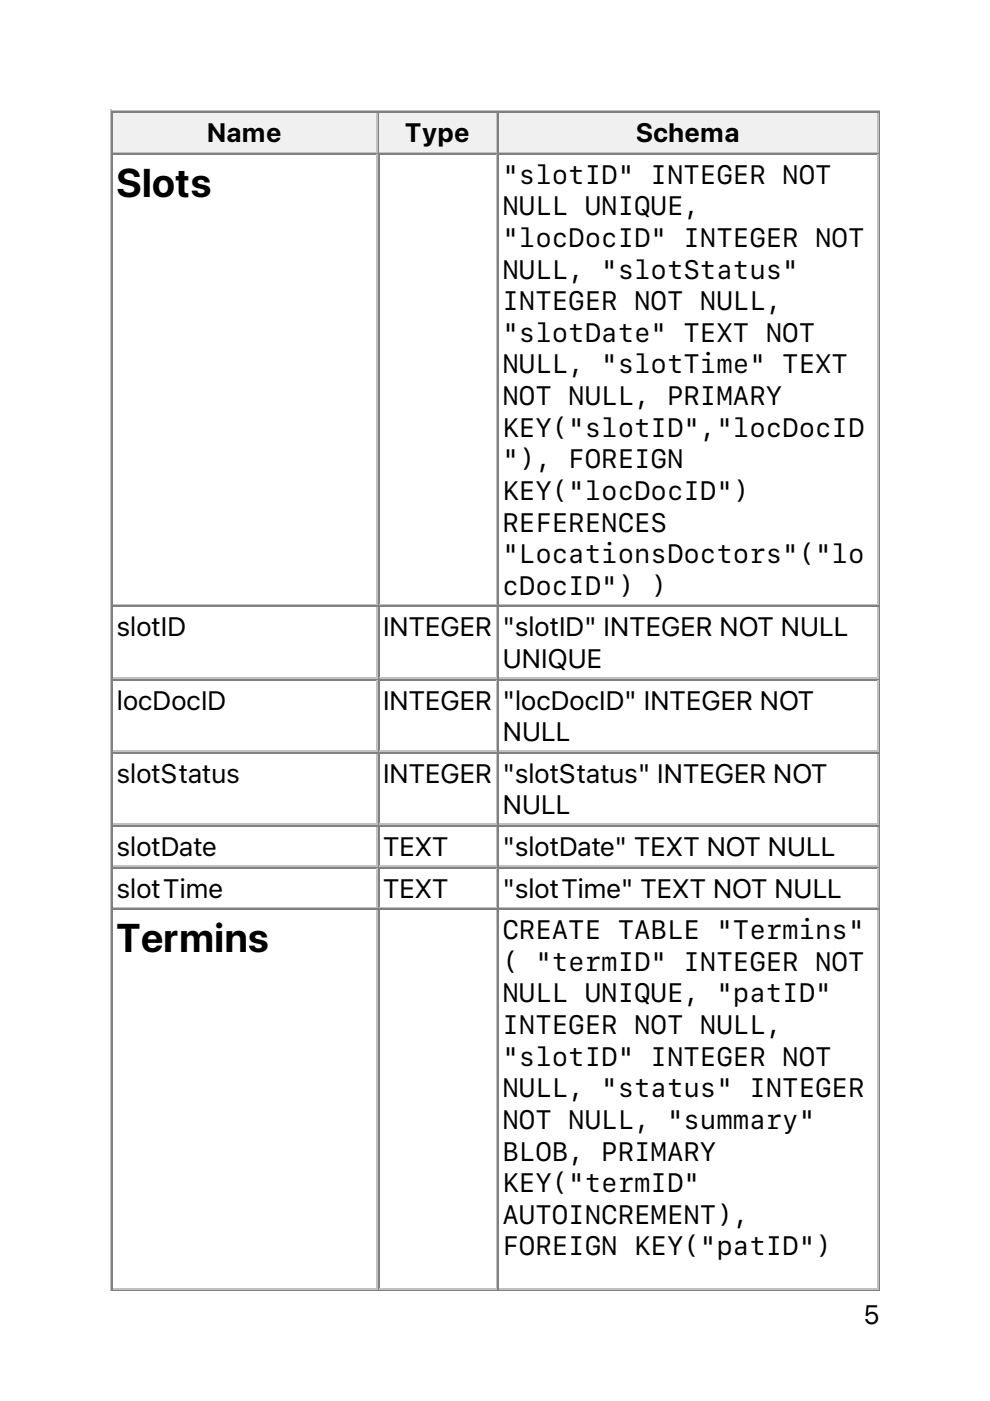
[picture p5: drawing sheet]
<svg xmlns="http://www.w3.org/2000/svg" width="210mm" height="297mm" viewBox="0 0 210 297" stroke-linecap="round" stroke-linejoin="round" font-family="sans-serif">
<defs><g id="words">
<g font-size="8.5">
<text x="24.7" y="41.7">Slots</text>
<text x="24.7" y="201.9">Termins</text>
</g>
<g font-size="5.6">
<text x="44" y="30.2">Name</text>
<text x="85.9" y="30.2">Type</text>
<text x="134.9" y="30.2">Schema</text>
<text x="106.5" y="39">&quot;slotID&quot; INTEGER NOT</text>
<text x="106.5" y="45.7">NULL UNIQUE,</text>
<text x="106.5" y="52.4">&quot;locDocID&quot; INTEGER NOT</text>
<text x="106.5" y="59.1">NULL, &quot;slotStatus&quot;</text>
<text x="106.5" y="65.8">INTEGER NOT NULL,</text>
<text x="106.5" y="72.5">&quot;slotDate&quot; TEXT NOT</text>
<text x="106.5" y="79.2">NULL, &quot;slotTime&quot; TEXT</text>
<text x="106.5" y="85.9">NOT NULL, PRIMARY</text>
<text x="106.5" y="92.6">KEY(&quot;slotID&quot;,&quot;locDocID</text>
<text x="106.5" y="99.3">&quot;), FOREIGN</text>
<text x="106.5" y="106">KEY(&quot;locDocID&quot;)</text>
<text x="106.5" y="112.7">REFERENCES</text>
<text x="106.5" y="119.4">&quot;LocationsDoctors&quot;(&quot;lo</text>
<text x="106.5" y="126.1">cDocID&quot;) )</text>
<text x="24.7" y="134.9">slotID</text>
<text x="81.1" y="134.9">INTEGER</text>
<text x="106.5" y="134.9">&quot;slotID&quot; INTEGER NOT NULL</text>
<text x="106.5" y="141.6">UNIQUE</text>
<text x="24.7" y="150.4">locDocID</text>
<text x="81.1" y="150.4">INTEGER</text>
<text x="106.5" y="150.4">&quot;locDocID&quot; INTEGER NOT</text>
<text x="106.5" y="157.2">NULL</text>
<text x="24.7" y="166">slotStatus</text>
<text x="81.1" y="166">INTEGER</text>
<text x="106.5" y="166">&quot;slotStatus&quot; INTEGER NOT</text>
<text x="106.5" y="172.7">NULL</text>
<text x="24.7" y="181.5">slotDate</text>
<text x="81.1" y="181.5">TEXT</text>
<text x="106.5" y="181.5">&quot;slotDate&quot; TEXT NOT NULL</text>
<text x="24.7" y="190.3">slotTime</text>
<text x="81.1" y="190.3">TEXT</text>
<text x="106.5" y="190.3">&quot;slotTime&quot; TEXT NOT NULL</text>
<text x="106.5" y="199.1">CREATE TABLE &quot;Termins&quot;</text>
<text x="106.5" y="205.8">( &quot;termID&quot; INTEGER NOT</text>
<text x="106.5" y="212.5">NULL UNIQUE, &quot;patID&quot;</text>
<text x="106.5" y="219.2">INTEGER NOT NULL,</text>
<text x="106.5" y="225.9">&quot;slotID&quot; INTEGER NOT</text>
<text x="106.5" y="232.6">NULL, &quot;status&quot; INTEGER</text>
<text x="106.5" y="239.3">NOT NULL, &quot;summary&quot;</text>
<text x="106.5" y="246.1">BLOB, PRIMARY</text>
<text x="106.5" y="252.8">KEY(&quot;termID&quot;</text>
<text x="106.5" y="259.5">AUTOINCREMENT),</text>
<text x="106.5" y="266.2">FOREIGN KEY(&quot;patID&quot;)</text>
<text x="183.1" y="280.8">5</text>
</g>
</g></defs>
<path d="M23.5 23.3v250.5M23.6 23.5h163M24 32.3h56.1M79.9 24v8.1" fill="none" stroke="#c0c0c0" stroke-width=".35"/>
<path d="M23.8 23.6v8.9M24 23.8h56.1M186.4 23.6v249.8M23.6 273.6h163" fill="none" stroke="#808080" stroke-width=".35"/>
<g fill="#f0f0f0">
<path d="M24 24h55.7v8.1h-55.7z"/>
<path d="M43.7 24.7h16.3v6.7h-16.3z"/>
</g>
<path d="M80.3 23.6v8.9M80.4 23.8h25.1" fill="none" stroke="#808080" stroke-width=".35"/>
<path d="M80.4 32.3h25.1M105.3 24v8.1" fill="none" stroke="#c0c0c0" stroke-width=".35"/>
<g fill="#f0f0f0">
<path d="M80.4 24h24.7v8.1h-24.7z"/>
<path d="M85.7 24.7h14.1v6.7h-14.1z"/>
</g>
<path d="M105.7 23.6v8.9M105.8 23.8h80.5" fill="none" stroke="#808080" stroke-width=".35"/>
<path d="M105.8 32.3h80.5M186.1 24v8.1" fill="none" stroke="#c0c0c0" stroke-width=".35"/>
<g fill="#f0f0f0">
<path d="M105.8 24h80.1v8.1h-80.1z"/>
<path d="M134.8 24.7h22.2v6.7h-22.2z"/>
</g>
<g fill="none" stroke="#808080" stroke-width=".35">
<path d="M23.8 32.5v240.9M24 32.6h56.1M80.3 32.5v240.9M80.4 32.6h25.1M105.7 32.5v240.9M105.8 32.6h80.5M24 128.6h56.1M80.4 128.6h25.1M105.8 128.6h80.5M24 144.1h56.1M24 159.6h56.1M80.4 144.1h25.1"/>
<path d="M80.4 159.6h25.1M105.8 144.1h80.5M105.8 159.6h80.5M24 175.2h56.1M80.4 175.2h25.1M105.8 175.2h80.5M24 184h56.1M24 192.8h56.1M80.4 184h25.1M80.4 192.8h25.1M105.8 184h80.5M105.8 192.8h80.5"/>
</g>
<g fill="none" stroke="#c0c0c0" stroke-width=".35">
<path d="M79.9 32.8v95.3M105.3 32.8v95.3M186.1 32.8v95.3M24 128.2h56.1M79.9 128.8v14.8M80.4 128.2h25.1M105.3 128.8v14.8M105.8 128.2h80.5M186.1 128.8v14.8M24 143.8h56.1M24 159.3h56.1M79.9 144.3v14.8"/>
<path d="M79.9 159.8v14.8M80.4 143.8h25.1M80.4 159.3h25.1M105.3 144.3v14.8M105.3 159.8v14.8M105.8 143.8h80.5M105.8 159.3h80.5M186.1 144.3v14.8M186.1 159.8v14.8M24 174.8h56.1M79.9 175.3v8.1M80.4 174.8h25.1"/>
<path d="M105.3 175.3v8.1M105.8 174.8h80.5M186.1 175.3v8.1M24 183.6h56.1M24 192.4h56.1M79.9 184.1v8.2M79.9 193v80M80.4 183.6h25.1M80.4 192.4h25.1M105.3 184.1v8.2M105.3 193v80M105.8 183.6h80.5"/>
<path d="M105.8 192.4h80.5M186.1 184.1v8.2M186.1 193v80M24 273.2h56.1M80.4 273.2h25.1M105.8 273.2h80.5"/>
</g>
<use href="#words"/>
</svg>
